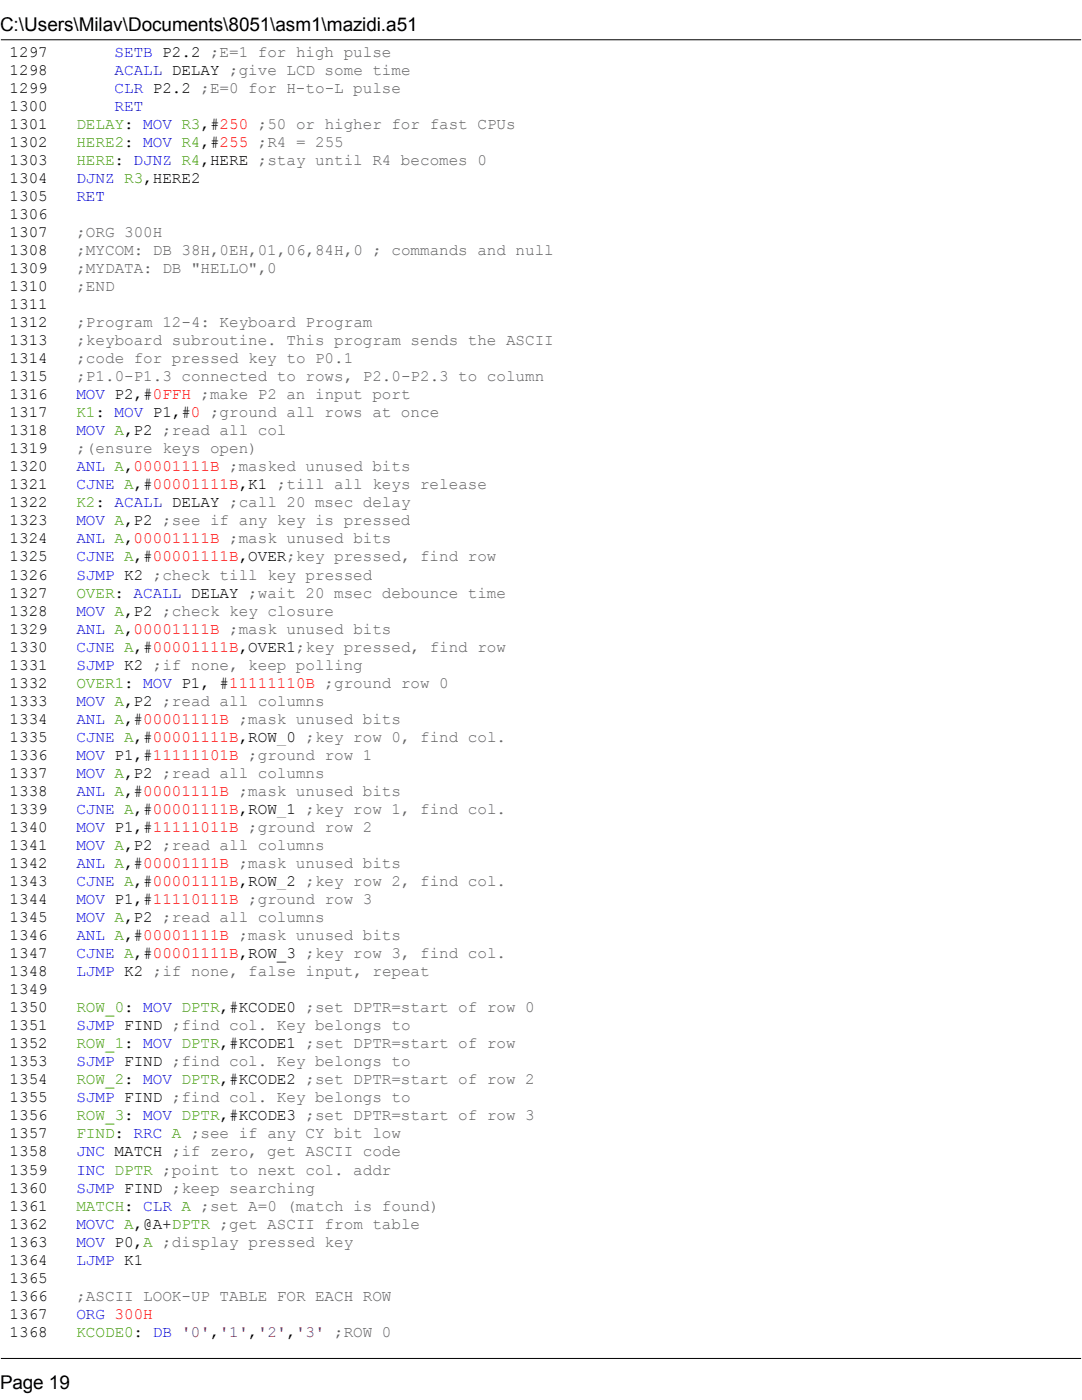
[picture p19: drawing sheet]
<svg xmlns="http://www.w3.org/2000/svg" width="216mm" height="279mm" viewBox="0 0 216 279" stroke-linecap="round" stroke-linejoin="round" font-family="sans-serif">
<defs><g id="words">
<g font-size="3.8">
<text x="0" y="6.2">C:\Users\Milav\Documents\8051\asm1\mazidi.a51</text>
<text x="0" y="277.1">Page 19</text>
</g>
<g font-size="3.2">
<text x="1.9" y="11.3">1297</text>
<text x="32.4" y="11.3">P2.2</text>
<text x="1.9" y="14.9">1298</text>
<text x="34.3" y="14.9">DELAY</text>
<text x="1.9" y="18.5">1299</text>
<text x="1.9" y="22.1">1300</text>
<text x="30.5" y="18.5">P2.2</text>
<text x="1.9" y="25.7">1301</text>
<text x="1.9" y="29.3">1302</text>
<text x="24.8" y="25.7">:</text>
<text x="24.8" y="29.3">:</text>
<text x="41.9" y="25.7">#</text>
<text x="41.9" y="29.3">#</text>
<text x="1.9" y="32.9">1303</text>
<text x="41.9" y="32.9">HERE</text>
<text x="1.9" y="36.5">1304</text>
<text x="1.9" y="40.1">1305</text>
<text x="30.5" y="36.5">HERE2</text>
<text x="1.9" y="43.7">1306</text>
<text x="1.9" y="47.3">1307</text>
<text x="1.9" y="50.9">1308</text>
<text x="1.9" y="54.5">1309</text>
<text x="1.9" y="58.1">1310</text>
<text x="1.9" y="61.7">1311</text>
<text x="1.9" y="65.3">1312</text>
<text x="1.9" y="68.9">1313</text>
<text x="1.9" y="72.5">1314</text>
<text x="1.9" y="76.1">1315</text>
<text x="1.9" y="79.7">1316</text>
<text x="1.9" y="83.3">1317</text>
<text x="19.1" y="83.3">:</text>
<text x="22.9" y="79.7">P2</text>
<text x="26.7" y="79.7">,#</text>
<text x="30.5" y="83.3">P1,</text>
<text x="36.2" y="83.3">#</text>
<text x="1.9" y="86.9">1318</text>
<text x="24.8" y="86.9">,</text>
<text x="26.7" y="86.9">P2</text>
<text x="1.9" y="90.5">1319</text>
<text x="1.9" y="94.1">1320</text>
<text x="24.8" y="94.1">,</text>
<text x="1.9" y="97.7">1321</text>
<text x="1.9" y="101.3">1322</text>
<text x="19.1" y="101.3">:</text>
<text x="26.7" y="97.7">,#</text>
<text x="34.3" y="101.3">DELAY</text>
<text x="47.6" y="97.7">,</text>
<text x="49.5" y="97.7">K1</text>
<text x="1.9" y="104.9">1323</text>
<text x="24.8" y="104.9">,</text>
<text x="26.7" y="104.9">P2</text>
<text x="1.9" y="108.5">1324</text>
<text x="1.9" y="112.1">1325</text>
<text x="24.8" y="108.5">,</text>
<text x="26.7" y="112.1">,#</text>
<text x="47.6" y="112.1">,</text>
<text x="49.5" y="112.1">OVER</text>
<text x="1.9" y="115.7">1326</text>
<text x="1.9" y="119.3">1327</text>
<text x="24.8" y="115.7">K2</text>
<text x="38.1" y="119.3">DELAY</text>
<text x="1.9" y="122.9">1328</text>
<text x="24.8" y="122.9">,</text>
<text x="26.7" y="122.9">P2</text>
<text x="1.9" y="126.5">1329</text>
<text x="1.9" y="130">1330</text>
<text x="24.8" y="126.5">,</text>
<text x="26.7" y="130">,#</text>
<text x="47.6" y="130">,</text>
<text x="49.5" y="130">OVER1</text>
<text x="1.9" y="133.6">1331</text>
<text x="1.9" y="137.2">1332</text>
<text x="24.8" y="133.6">K2</text>
<text x="24.8" y="137.2">:</text>
<text x="36.2" y="137.2">P1,</text>
<text x="43.8" y="137.2">#</text>
<text x="1.9" y="140.8">1333</text>
<text x="24.8" y="140.8">,</text>
<text x="26.7" y="140.8">P2</text>
<text x="1.9" y="144.4">1334</text>
<text x="1.9" y="148">1335</text>
<text x="24.8" y="144.4">,</text>
<text x="26.7" y="144.4">#00001111B</text>
<text x="26.7" y="148">,#</text>
<text x="47.6" y="148">,</text>
<text x="49.5" y="148">ROW_0</text>
<text x="1.9" y="151.6">1336</text>
<text x="1.9" y="155.2">1337</text>
<text x="22.9" y="151.6">P1</text>
<text x="24.8" y="155.2">,</text>
<text x="26.7" y="151.6">,#</text>
<text x="26.7" y="155.2">P2</text>
<text x="1.9" y="158.8">1338</text>
<text x="24.8" y="158.8">,</text>
<text x="26.7" y="158.8">#00001111B</text>
<text x="1.9" y="162.4">1339</text>
<text x="1.9" y="166">1340</text>
<text x="22.9" y="166">P1</text>
<text x="26.7" y="162.4">,#</text>
<text x="26.7" y="166">,#</text>
<text x="47.6" y="162.4">,</text>
<text x="49.5" y="162.4">ROW_1</text>
<text x="1.9" y="169.6">1341</text>
<text x="1.9" y="173.2">1342</text>
<text x="24.8" y="169.6">,</text>
<text x="24.8" y="173.2">,</text>
<text x="26.7" y="169.6">P2</text>
<text x="26.7" y="173.2">#00001111B</text>
<text x="1.9" y="176.8">1343</text>
<text x="26.7" y="176.8">,#</text>
<text x="47.6" y="176.8">,</text>
<text x="49.5" y="176.8">ROW_2</text>
<text x="1.9" y="180.4">1344</text>
<text x="1.9" y="184">1345</text>
<text x="22.9" y="180.4">P1</text>
<text x="24.8" y="184">,</text>
<text x="26.7" y="180.4">,#</text>
<text x="26.7" y="184">P2</text>
<text x="1.9" y="187.6">1346</text>
<text x="1.9" y="191.2">1347</text>
<text x="24.8" y="187.6">,</text>
<text x="26.7" y="187.6">#00001111B</text>
<text x="26.7" y="191.2">,#</text>
<text x="47.6" y="191.2">,</text>
<text x="49.5" y="191.2">ROW_3</text>
<text x="1.9" y="194.8">1348</text>
<text x="24.8" y="194.8">K2</text>
<text x="1.9" y="198.4">1349</text>
<text x="1.9" y="202">1350</text>
<text x="24.8" y="202">:</text>
<text x="43.8" y="202">,</text>
<text x="45.7" y="202">#</text>
<text x="47.6" y="202">KCODE0</text>
<text x="1.9" y="205.6">1351</text>
<text x="1.9" y="209.2">1352</text>
<text x="24.8" y="205.6">FIND</text>
<text x="24.8" y="209.2">:</text>
<text x="43.8" y="209.2">,</text>
<text x="45.7" y="209.2">#</text>
<text x="47.6" y="209.2">KCODE1</text>
<text x="1.9" y="212.8">1353</text>
<text x="24.8" y="212.8">FIND</text>
<text x="1.9" y="216.4">1354</text>
<text x="1.9" y="220">1355</text>
<text x="24.8" y="216.4">:</text>
<text x="24.8" y="220">FIND</text>
<text x="43.8" y="216.4">,</text>
<text x="45.7" y="216.4">#</text>
<text x="47.6" y="216.4">KCODE2</text>
<text x="1.9" y="223.6">1356</text>
<text x="1.9" y="227.2">1357</text>
<text x="24.8" y="223.6">:</text>
<text x="43.8" y="223.6">,</text>
<text x="45.7" y="223.6">#</text>
<text x="47.6" y="223.6">KCODE3</text>
<text x="1.9" y="230.8">1358</text>
<text x="22.9" y="230.8">MATCH</text>
<text x="1.9" y="234.4">1359</text>
<text x="1.9" y="238">1360</text>
<text x="24.8" y="238">FIND</text>
<text x="1.9" y="241.6">1361</text>
<text x="1.9" y="245.2">1362</text>
<text x="24.8" y="241.6">:</text>
<text x="26.7" y="245.2">,@A</text>
<text x="32.4" y="245.2">+DPTR</text>
<text x="1.9" y="248.8">1363</text>
<text x="22.9" y="248.8">P0</text>
<text x="26.7" y="248.8">,A</text>
<text x="1.9" y="252.4">1364</text>
<text x="1.9" y="256">1365</text>
<text x="24.8" y="252.4">K1</text>
<text x="1.9" y="259.6">1366</text>
<text x="1.9" y="263.2">1367</text>
<text x="1.9" y="266.8">1368</text>
<text x="26.7" y="266.8">:</text>
<text x="41.9" y="266.8">,</text>
<text x="49.5" y="266.8">,</text>
<text x="57.2" y="266.8">,</text>
</g>
<g font-size="3.2" fill="#00f">
<text x="22.9" y="11.3">SETB</text>
<text x="22.9" y="14.9">ACALL</text>
<text x="22.9" y="18.5">CLR</text>
<text x="22.9" y="22.1">RET</text>
<text x="28.6" y="25.7">MOV</text>
<text x="28.6" y="29.3">MOV</text>
<text x="26.7" y="32.9">DJNZ</text>
<text x="15.2" y="36.5">DJNZ</text>
<text x="15.2" y="40.1">RET</text>
<text x="15.2" y="79.7">MOV</text>
<text x="22.9" y="83.3">MOV</text>
<text x="15.2" y="86.9">MOV</text>
<text x="15.2" y="94.1">ANL</text>
<text x="15.2" y="97.7">CJNE</text>
<text x="22.9" y="101.3">ACALL</text>
<text x="15.2" y="104.9">MOV</text>
<text x="15.2" y="108.5">ANL</text>
<text x="15.2" y="112.1">CJNE</text>
<text x="15.2" y="115.7">SJMP</text>
<text x="26.7" y="119.3">ACALL</text>
<text x="15.2" y="122.9">MOV</text>
<text x="15.2" y="126.5">ANL</text>
<text x="15.2" y="130">CJNE</text>
<text x="15.2" y="133.6">SJMP</text>
<text x="28.6" y="137.2">MOV</text>
<text x="15.2" y="140.8">MOV</text>
<text x="15.2" y="144.4">ANL</text>
<text x="15.2" y="148">CJNE</text>
<text x="15.2" y="151.6">MOV</text>
<text x="15.2" y="155.2">MOV</text>
<text x="15.2" y="158.8">ANL</text>
<text x="15.2" y="162.4">CJNE</text>
<text x="15.2" y="166">MOV</text>
<text x="15.2" y="169.6">MOV</text>
<text x="15.2" y="173.2">ANL</text>
<text x="15.2" y="176.8">CJNE</text>
<text x="15.2" y="180.4">MOV</text>
<text x="15.2" y="184">MOV</text>
<text x="15.2" y="187.6">ANL</text>
<text x="15.2" y="191.2">CJNE</text>
<text x="15.2" y="194.8">LJMP</text>
<text x="28.6" y="202">MOV</text>
<text x="15.2" y="205.6">SJMP</text>
<text x="28.6" y="209.2">MOV</text>
<text x="15.2" y="212.8">SJMP</text>
<text x="15.2" y="220">SJMP</text>
<text x="28.6" y="216.4">MOV</text>
<text x="26.7" y="227.2">RRC</text>
<text x="28.6" y="223.6">MOV</text>
<text x="15.2" y="230.8">JNC</text>
<text x="15.2" y="234.4">INC</text>
<text x="15.2" y="238">SJMP</text>
<text x="15.2" y="245.2">MOVC</text>
<text x="28.6" y="241.6">CLR</text>
<text x="15.2" y="248.8">MOV</text>
<text x="15.2" y="252.4">LJMP</text>
<text x="15.2" y="263.2">ORG</text>
<text x="30.5" y="266.8">DB</text>
</g>
<g font-size="3.2" fill="#616161">
<text x="41.9" y="11.3">;E=1 for high pulse</text>
<text x="45.7" y="14.9">;give LCD some time</text>
<text x="40" y="18.5">;E=0 for H-to-L pulse</text>
<text x="51.4" y="25.7">;50 or higher for fast CPUs</text>
<text x="51.4" y="29.3">;R4 = 255</text>
<text x="51.4" y="32.9">;stay until R4 becomes 0</text>
<text x="15.2" y="47.3">;ORG 300H</text>
<text x="15.2" y="50.9">;MYCOM: DB 38H,0EH,01,06,84H,0 ; commands and null</text>
<text x="15.2" y="54.5">;MYDATA: DB &quot;HELLO&quot;,0</text>
<text x="15.2" y="58.1">;END</text>
<text x="15.2" y="65.3">;Program 12-4: Keyboard Program</text>
<text x="15.2" y="68.9">;keyboard subroutine. This program sends the ASCII</text>
<text x="15.2" y="72.5">;code for pressed key to P0.1</text>
<text x="15.2" y="76.1">;P1.0-P1.3 connected to rows, P2.0-P2.3 to column</text>
<text x="40" y="79.7">;make P2 an input port</text>
<text x="41.9" y="83.3">;ground all rows at once</text>
<text x="32.4" y="86.9">;read all col</text>
<text x="15.2" y="90.5">;(ensure keys open)</text>
<text x="45.7" y="94.1">;masked unused bits</text>
<text x="45.7" y="101.3">;call 20 msec delay</text>
<text x="55.2" y="97.7">;till all keys release</text>
<text x="32.4" y="104.9">;see if any key is pressed</text>
<text x="45.7" y="108.5">;mask unused bits</text>
<text x="57.2" y="112.1">;key pressed, find row</text>
<text x="30.5" y="115.7">;check till key pressed</text>
<text x="49.5" y="119.3">;wait 20 msec debounce time</text>
<text x="32.4" y="122.9">;check key closure</text>
<text x="45.7" y="126.5">;mask unused bits</text>
<text x="59.1" y="130">;key pressed, find row</text>
<text x="30.5" y="133.6">;if none, keep polling</text>
<text x="64.8" y="137.2">;ground row 0</text>
<text x="32.4" y="140.8">;read all columns</text>
<text x="47.6" y="144.4">;mask unused bits</text>
<text x="61" y="148">;key row 0, find col.</text>
<text x="32.4" y="155.2">;read all columns</text>
<text x="49.5" y="151.6">;ground row 1</text>
<text x="47.6" y="158.8">;mask unused bits</text>
<text x="49.5" y="166">;ground row 2</text>
<text x="61" y="162.4">;key row 1, find col.</text>
<text x="32.4" y="169.6">;read all columns</text>
<text x="47.6" y="173.2">;mask unused bits</text>
<text x="61" y="176.8">;key row 2, find col.</text>
<text x="32.4" y="184">;read all columns</text>
<text x="49.5" y="180.4">;ground row 3</text>
<text x="47.6" y="187.6">;mask unused bits</text>
<text x="61" y="191.2">;key row 3, find col.</text>
<text x="30.5" y="194.8">;if none, false input, repeat</text>
<text x="61" y="202">;set DPTR=start of row 0</text>
<text x="34.3" y="205.6">;find col. Key belongs to</text>
<text x="61" y="209.2">;set DPTR=start of row</text>
<text x="34.3" y="212.8">;find col. Key belongs to</text>
<text x="34.3" y="220">;find col. Key belongs to</text>
<text x="61" y="216.4">;set DPTR=start of row 2</text>
<text x="38.1" y="227.2">;see if any CY bit low</text>
<text x="61" y="223.6">;set DPTR=start of row 3</text>
<text x="34.3" y="230.8">;if zero, get ASCII code</text>
<text x="32.4" y="234.4">;point to next col. addr</text>
<text x="34.3" y="238">;keep searching</text>
<text x="40" y="241.6">;set A=0 (match is found)</text>
<text x="43.8" y="245.2">;get ASCII from table</text>
<text x="32.4" y="248.8">;display pressed key</text>
<text x="15.2" y="259.6">;ASCII LOOK-UP TABLE FOR EACH ROW</text>
<text x="66.7" y="266.8">;ROW 0</text>
</g>
<g font-size="3.2" fill="#46aa03">
<text x="15.2" y="25.7">DELAY</text>
<text x="15.2" y="29.3">HERE2</text>
<text x="36.2" y="25.7">R3,</text>
<text x="36.2" y="29.3">R4,</text>
<text x="15.2" y="32.9">HERE:</text>
<text x="36.2" y="32.9">R4,</text>
<text x="24.8" y="36.5">R3,</text>
<text x="15.2" y="83.3">K1</text>
<text x="22.9" y="86.9">A</text>
<text x="22.9" y="94.1">A</text>
<text x="15.2" y="101.3">K2</text>
<text x="24.8" y="97.7">A</text>
<text x="22.9" y="104.9">A</text>
<text x="22.9" y="108.5">A</text>
<text x="24.8" y="112.1">A</text>
<text x="15.2" y="119.3">OVER:</text>
<text x="22.9" y="122.9">A</text>
<text x="22.9" y="126.5">A</text>
<text x="24.8" y="130">A</text>
<text x="15.2" y="137.2">OVER1</text>
<text x="22.9" y="140.8">A</text>
<text x="22.9" y="144.4">A</text>
<text x="24.8" y="148">A</text>
<text x="22.9" y="155.2">A</text>
<text x="22.9" y="158.8">A</text>
<text x="24.8" y="162.4">A</text>
<text x="22.9" y="169.6">A</text>
<text x="22.9" y="173.2">A</text>
<text x="24.8" y="176.8">A</text>
<text x="22.9" y="184">A</text>
<text x="22.9" y="187.6">A</text>
<text x="24.8" y="191.2">A</text>
<text x="15.2" y="202">ROW_0</text>
<text x="36.2" y="202">DPTR</text>
<text x="15.2" y="209.2">ROW_1</text>
<text x="36.2" y="209.2">DPTR</text>
<text x="15.2" y="216.4">ROW_2</text>
<text x="36.2" y="216.4">DPTR</text>
<text x="15.2" y="223.6">ROW_3</text>
<text x="15.2" y="227.2">FIND:</text>
<text x="34.3" y="227.2">A</text>
<text x="36.2" y="223.6">DPTR</text>
<text x="22.9" y="234.4">DPTR</text>
<text x="15.2" y="241.6">MATCH</text>
<text x="24.8" y="245.2">A</text>
<text x="36.2" y="241.6">A</text>
<text x="15.2" y="266.8">KCODE0</text>
</g>
<g font-size="3.2" fill="#f00">
<text x="43.8" y="25.7">250</text>
<text x="43.8" y="29.3">255</text>
<text x="30.5" y="79.7">0FFH</text>
<text x="38.1" y="83.3">0</text>
<text x="26.7" y="94.1">00001111B</text>
<text x="30.5" y="97.7">00001111B</text>
<text x="26.7" y="108.5">00001111B</text>
<text x="30.5" y="112.1">00001111B</text>
<text x="26.7" y="126.5">00001111B</text>
<text x="30.5" y="130">00001111B</text>
<text x="45.7" y="137.2">11111110B</text>
<text x="30.5" y="148">00001111B</text>
<text x="30.5" y="151.6">11111101B</text>
<text x="30.5" y="162.4">00001111B</text>
<text x="30.5" y="166">11111011B</text>
<text x="30.5" y="176.8">00001111B</text>
<text x="30.5" y="180.4">11110111B</text>
<text x="30.5" y="191.2">00001111B</text>
<text x="22.9" y="263.2">300H</text>
</g>
<g font-size="3.2" fill="#7f007f">
<text x="36.2" y="266.8">'0'</text>
<text x="43.8" y="266.8">'1'</text>
<text x="51.4" y="266.8">'2'</text>
<text x="59.1" y="266.8">'3'</text>
</g>
</g></defs>
<path d="M.2 7.9h215.5" fill="none" stroke="#000" stroke-width=".2"/>
<path d="M0 273.7h13.9v4.3h-13.9z" fill="#fff"/>
<path d="M.2 271.1h215.5" fill="none" stroke="#000" stroke-width=".2"/>
<g fill="#fff">
<path d="M1.9 8.7h13.3v3.6h-13.3z"/>
<path d="M15.2 8.7h7.7v3.6h-7.7z"/>
<path d="M22.9 8.7h7.6v3.6h-7.6z"/>
<path d="M30.5 8.7h1.9v3.6h-1.9z"/>
<path d="M32.4 8.7h7.6v3.6h-7.6z"/>
<path d="M40 8.7h1.9v3.6h-1.9z"/>
<path d="M41.9 8.7h36.2v3.6h-36.2z"/>
<path d="M78.1 8.7h1.9v3.6h-1.9z"/>
<path d="M80 8.7h135.8v3.6h-135.8z"/>
<path d="M1.9 12.3h13.3v3.6h-13.3z"/>
<path d="M15.2 12.3h7.7v3.6h-7.7z"/>
<path d="M22.9 12.3h9.5v3.6h-9.5z"/>
<path d="M32.4 12.3h1.9v3.6h-1.9z"/>
<path d="M34.3 12.3h9.5v3.6h-9.5z"/>
<path d="M43.8 12.3h1.9v3.6h-1.9z"/>
<path d="M45.7 12.3h36.2v3.6h-36.2z"/>
<path d="M81.9 12.3h1.9v3.6h-1.9z"/>
<path d="M83.8 12.3h132v3.6h-132z"/>
<path d="M1.9 15.9h13.3v3.6h-13.3z"/>
<path d="M15.2 15.9h7.7v3.6h-7.7z"/>
<path d="M22.9 15.9h5.7v3.6h-5.7z"/>
<path d="M28.6 15.9h1.9v3.6h-1.9z"/>
<path d="M30.5 15.9h7.6v3.6h-7.6z"/>
<path d="M38.1 15.9h1.9v3.6h-1.9z"/>
<path d="M40 15.9h40v3.6h-40z"/>
<path d="M80 15.9h1.9v3.6h-1.9z"/>
<path d="M81.9 15.9h133.9v3.6h-133.9z"/>
<path d="M1.9 19.5h13.3v3.6h-13.3z"/>
<path d="M15.2 19.5h7.7v3.6h-7.7z"/>
<path d="M22.9 19.5h5.7v3.6h-5.7z"/>
<path d="M28.6 19.5h1.9v3.6h-1.9z"/>
<path d="M30.5 19.5h185.3v3.6h-185.3z"/>
<path d="M1.9 23.1h13.3v3.6h-13.3z"/>
<path d="M15.2 23.1h9.6v3.6h-9.6z"/>
<path d="M24.8 23.1h1.9v3.6h-1.9z"/>
<path d="M26.7 23.1h1.9v3.6h-1.9z"/>
<path d="M28.6 23.1h5.7v3.6h-5.7z"/>
<path d="M34.3 23.1h1.9v3.6h-1.9z"/>
<path d="M36.2 23.1h3.8v3.6h-3.8z"/>
<path d="M40 23.1h1.9v3.6h-1.9z"/>
<path d="M41.9 23.1h1.9v3.6h-1.9z"/>
<path d="M43.8 23.1h5.7v3.6h-5.7z"/>
<path d="M49.5 23.1h1.9v3.6h-1.9z"/>
<path d="M51.4 23.1h51.5v3.6h-51.5z"/>
<path d="M102.9 23.1h1.9v3.6h-1.9z"/>
<path d="M104.8 23.1h111v3.6h-111z"/>
<path d="M1.9 26.7h13.3v3.6h-13.3z"/>
<path d="M15.2 26.7h9.6v3.6h-9.6z"/>
<path d="M24.8 26.7h1.9v3.6h-1.9z"/>
<path d="M26.7 26.7h1.9v3.6h-1.9z"/>
<path d="M28.6 26.7h5.7v3.6h-5.7z"/>
<path d="M34.3 26.7h1.9v3.6h-1.9z"/>
<path d="M36.2 26.7h3.8v3.6h-3.8z"/>
<path d="M40 26.7h1.9v3.6h-1.9z"/>
<path d="M41.9 26.7h1.9v3.6h-1.9z"/>
<path d="M43.8 26.7h5.7v3.6h-5.7z"/>
<path d="M49.5 26.7h1.9v3.6h-1.9z"/>
<path d="M51.4 26.7h17.2v3.6h-17.2z"/>
<path d="M68.6 26.7h1.9v3.6h-1.9z"/>
<path d="M70.5 26.7h145.3v3.6h-145.3z"/>
<path d="M1.9 30.3h13.3v3.6h-13.3z"/>
<path d="M15.2 30.3h7.7v3.6h-7.7z"/>
<path d="M22.9 30.3h1.9v3.6h-1.9z"/>
<path d="M24.8 30.3h1.9v3.6h-1.9z"/>
<path d="M26.7 30.3h7.6v3.6h-7.6z"/>
<path d="M34.3 30.3h1.9v3.6h-1.9z"/>
<path d="M36.2 30.3h3.8v3.6h-3.8z"/>
<path d="M40 30.3h1.9v3.6h-1.9z"/>
<path d="M41.9 30.3h7.6v3.6h-7.6z"/>
<path d="M49.5 30.3h1.9v3.6h-1.9z"/>
<path d="M51.4 30.3h45.8v3.6h-45.8z"/>
<path d="M97.2 30.3h1.9v3.6h-1.9z"/>
<path d="M99.1 30.3h116.7v3.6h-116.7z"/>
<path d="M1.9 33.9h13.3v3.6h-13.3z"/>
<path d="M15.2 33.9h7.7v3.6h-7.7z"/>
<path d="M22.9 33.9h1.9v3.6h-1.9z"/>
<path d="M24.8 33.9h3.8v3.6h-3.8z"/>
<path d="M28.6 33.9h1.9v3.6h-1.9z"/>
<path d="M30.5 33.9h9.5v3.6h-9.5z"/>
<path d="M40 33.9h1.9v3.6h-1.9z"/>
<path d="M41.9 33.9h173.9v3.6h-173.9z"/>
<path d="M1.9 37.5h13.3v3.6h-13.3z"/>
<path d="M15.2 37.5h5.8v3.6h-5.8z"/>
<path d="M21 37.5h1.9v3.6h-1.9z"/>
<path d="M22.9 37.5h192.9v3.6h-192.9z"/>
<path d="M1.9 41.1h13.3v3.6h-13.3z"/>
<path d="M15.2 41.1h1.9v3.6h-1.9z"/>
<path d="M17.1 41.1h198.7v3.6h-198.7z"/>
<path d="M1.9 44.7h13.3v3.6h-13.3z"/>
<path d="M15.2 44.7h17.2v3.6h-17.2z"/>
<path d="M32.4 44.7h1.9v3.6h-1.9z"/>
<path d="M34.3 44.7h181.5v3.6h-181.5z"/>
<path d="M1.9 48.3h13.3v3.6h-13.3z"/>
<path d="M15.2 48.3h95.3v3.6h-95.3z"/>
<path d="M110.5 48.3h1.9v3.6h-1.9z"/>
<path d="M112.4 48.3h103.4v3.6h-103.4z"/>
<path d="M1.9 51.9h13.3v3.6h-13.3z"/>
<path d="M15.2 51.9h40v3.6h-40z"/>
<path d="M55.2 51.9h1.9v3.6h-1.9z"/>
<path d="M57.1 51.9h158.7v3.6h-158.7z"/>
<path d="M1.9 55.5h13.3v3.6h-13.3z"/>
<path d="M15.2 55.5h7.7v3.6h-7.7z"/>
<path d="M22.9 55.5h1.9v3.6h-1.9z"/>
<path d="M24.8 55.5h191v3.6h-191z"/>
<path d="M1.9 59.1h13.3v3.6h-13.3z"/>
<path d="M15.2 59.1h1.9v3.6h-1.9z"/>
<path d="M17.1 59.1h198.7v3.6h-198.7z"/>
<path d="M1.9 62.7h13.3v3.6h-13.3z"/>
<path d="M15.2 62.7h59.1v3.6h-59.1z"/>
<path d="M74.3 62.7h1.9v3.6h-1.9z"/>
<path d="M76.2 62.7h139.6v3.6h-139.6z"/>
<path d="M1.9 66.3h13.3v3.5h-13.3z"/>
<path d="M15.2 66.3h95.3v3.5h-95.3z"/>
<path d="M110.5 66.3h1.9v3.5h-1.9z"/>
<path d="M112.4 66.3h103.4v3.5h-103.4z"/>
<path d="M1.9 69.8h13.3v3.6h-13.3z"/>
<path d="M15.2 69.8h55.3v3.6h-55.3z"/>
<path d="M70.5 69.8h1.9v3.6h-1.9z"/>
<path d="M72.4 69.8h143.4v3.6h-143.4z"/>
<path d="M1.9 73.4h13.3v3.6h-13.3z"/>
<path d="M15.2 73.4h93.4v3.6h-93.4z"/>
<path d="M108.6 73.4h1.9v3.6h-1.9z"/>
<path d="M110.5 73.4h105.3v3.6h-105.3z"/>
<path d="M1.9 77h13.3v3.6h-13.3z"/>
<path d="M15.2 77h5.8v3.6h-5.8z"/>
<path d="M21 77h1.9v3.6h-1.9z"/>
<path d="M22.9 77h3.8v3.6h-3.8z"/>
<path d="M26.7 77h1.9v3.6h-1.9z"/>
<path d="M28.6 77h1.9v3.6h-1.9z"/>
<path d="M30.5 77h7.6v3.6h-7.6z"/>
<path d="M38.1 77h1.9v3.6h-1.9z"/>
<path d="M40 77h41.9v3.6h-41.9z"/>
<path d="M81.9 77h1.9v3.6h-1.9z"/>
<path d="M83.8 77h132v3.6h-132z"/>
<path d="M1.9 80.6h13.3v3.6h-13.3z"/>
<path d="M15.2 80.6h3.8v3.6h-3.8z"/>
<path d="M19 80.6h2v3.6h-2z"/>
<path d="M21 80.6h1.9v3.6h-1.9z"/>
<path d="M22.9 80.6h5.7v3.6h-5.7z"/>
<path d="M28.6 80.6h1.9v3.6h-1.9z"/>
<path d="M30.5 80.6h3.8v3.6h-3.8z"/>
<path d="M34.3 80.6h1.9v3.6h-1.9z"/>
<path d="M36.2 80.6h1.9v3.6h-1.9z"/>
<path d="M38.1 80.6h1.9v3.6h-1.9z"/>
<path d="M40 80.6h1.9v3.6h-1.9z"/>
<path d="M41.9 80.6h45.7v3.6h-45.7z"/>
<path d="M87.6 80.6h1.9v3.6h-1.9z"/>
<path d="M89.5 80.6h126.3v3.6h-126.3z"/>
<path d="M1.9 84.2h13.3v3.6h-13.3z"/>
<path d="M15.2 84.2h5.8v3.6h-5.8z"/>
<path d="M21 84.2h1.9v3.6h-1.9z"/>
<path d="M22.9 84.2h1.9v3.6h-1.9z"/>
<path d="M24.8 84.2h1.9v3.6h-1.9z"/>
<path d="M26.7 84.2h3.8v3.6h-3.8z"/>
<path d="M30.5 84.2h1.9v3.6h-1.9z"/>
<path d="M32.4 84.2h24.7v3.6h-24.7z"/>
<path d="M57.1 84.2h2v3.6h-2z"/>
<path d="M59.1 84.2h156.7v3.6h-156.7z"/>
<path d="M1.9 87.8h13.3v3.6h-13.3z"/>
<path d="M15.2 87.8h36.2v3.6h-36.2z"/>
<path d="M51.4 87.8h1.9v3.6h-1.9z"/>
<path d="M53.3 87.8h162.5v3.6h-162.5z"/>
<path d="M1.9 91.4h13.3v3.6h-13.3z"/>
<path d="M15.2 91.4h5.8v3.6h-5.8z"/>
<path d="M21 91.4h1.9v3.6h-1.9z"/>
<path d="M22.9 91.4h1.9v3.6h-1.9z"/>
<path d="M24.8 91.4h1.9v3.6h-1.9z"/>
<path d="M26.7 91.4h17.1v3.6h-17.1z"/>
<path d="M43.8 91.4h1.9v3.6h-1.9z"/>
<path d="M45.7 91.4h36.2v3.6h-36.2z"/>
<path d="M81.9 91.4h1.9v3.6h-1.9z"/>
<path d="M83.8 91.4h132v3.6h-132z"/>
<path d="M1.9 95h13.3v3.6h-13.3z"/>
<path d="M15.2 95h7.7v3.6h-7.7z"/>
<path d="M22.9 95h1.9v3.6h-1.9z"/>
<path d="M24.8 95h1.9v3.6h-1.9z"/>
<path d="M26.7 95h1.9v3.6h-1.9z"/>
<path d="M28.6 95h1.9v3.6h-1.9z"/>
<path d="M30.5 95h17.1v3.6h-17.1z"/>
<path d="M47.6 95h1.9v3.6h-1.9z"/>
<path d="M49.5 95h3.8v3.6h-3.8z"/>
<path d="M53.3 95h1.9v3.6h-1.9z"/>
<path d="M55.2 95h42v3.6h-42z"/>
<path d="M97.2 95h1.9v3.6h-1.9z"/>
<path d="M99.1 95h116.7v3.6h-116.7z"/>
<path d="M1.9 98.6h13.3v3.6h-13.3z"/>
<path d="M15.2 98.6h3.8v3.6h-3.8z"/>
<path d="M19 98.6h2v3.6h-2z"/>
<path d="M21 98.6h1.9v3.6h-1.9z"/>
<path d="M22.9 98.6h9.5v3.6h-9.5z"/>
<path d="M32.4 98.6h1.9v3.6h-1.9z"/>
<path d="M34.3 98.6h9.5v3.6h-9.5z"/>
<path d="M43.8 98.6h1.9v3.6h-1.9z"/>
<path d="M45.7 98.6h36.2v3.6h-36.2z"/>
<path d="M81.9 98.6h1.9v3.6h-1.9z"/>
<path d="M83.8 98.6h132v3.6h-132z"/>
<path d="M1.9 102.2h13.3v3.6h-13.3z"/>
<path d="M15.2 102.2h5.8v3.6h-5.8z"/>
<path d="M21 102.2h1.9v3.6h-1.9z"/>
<path d="M22.9 102.2h1.9v3.6h-1.9z"/>
<path d="M24.8 102.2h1.9v3.6h-1.9z"/>
<path d="M26.7 102.2h3.8v3.6h-3.8z"/>
<path d="M30.5 102.2h1.9v3.6h-1.9z"/>
<path d="M32.4 102.2h49.5v3.6h-49.5z"/>
<path d="M81.9 102.2h1.9v3.6h-1.9z"/>
<path d="M83.8 102.2h132v3.6h-132z"/>
<path d="M1.9 105.8h13.3v3.6h-13.3z"/>
<path d="M15.2 105.8h5.8v3.6h-5.8z"/>
<path d="M21 105.8h1.9v3.6h-1.9z"/>
<path d="M22.9 105.8h1.9v3.6h-1.9z"/>
<path d="M24.8 105.8h1.9v3.6h-1.9z"/>
<path d="M26.7 105.8h17.1v3.6h-17.1z"/>
<path d="M43.8 105.8h1.9v3.6h-1.9z"/>
<path d="M45.7 105.8h32.4v3.6h-32.4z"/>
<path d="M78.1 105.8h1.9v3.6h-1.9z"/>
<path d="M80 105.8h135.8v3.6h-135.8z"/>
<path d="M1.9 109.4h13.3v3.6h-13.3z"/>
<path d="M15.2 109.4h7.7v3.6h-7.7z"/>
<path d="M22.9 109.4h1.9v3.6h-1.9z"/>
<path d="M24.8 109.4h1.9v3.6h-1.9z"/>
<path d="M26.7 109.4h1.9v3.6h-1.9z"/>
<path d="M28.6 109.4h1.9v3.6h-1.9z"/>
<path d="M30.5 109.4h17.1v3.6h-17.1z"/>
<path d="M47.6 109.4h1.9v3.6h-1.9z"/>
<path d="M49.5 109.4h7.6v3.6h-7.6z"/>
<path d="M57.1 109.4h42v3.6h-42z"/>
<path d="M99.1 109.4h1.9v3.6h-1.9z"/>
<path d="M101 109.4h114.8v3.6h-114.8z"/>
<path d="M1.9 113h13.3v3.6h-13.3z"/>
<path d="M15.2 113h7.7v3.6h-7.7z"/>
<path d="M22.9 113h1.9v3.6h-1.9z"/>
<path d="M24.8 113h3.8v3.6h-3.8z"/>
<path d="M28.6 113h1.9v3.6h-1.9z"/>
<path d="M30.5 113h43.8v3.6h-43.8z"/>
<path d="M74.3 113h1.9v3.6h-1.9z"/>
<path d="M76.2 113h139.6v3.6h-139.6z"/>
<path d="M1.9 116.6h13.3v3.6h-13.3z"/>
<path d="M15.2 116.6h7.7v3.6h-7.7z"/>
<path d="M22.9 116.6h1.9v3.6h-1.9z"/>
<path d="M24.8 116.6h1.9v3.6h-1.9z"/>
<path d="M26.7 116.6h9.5v3.6h-9.5z"/>
<path d="M36.2 116.6h1.9v3.6h-1.9z"/>
<path d="M38.1 116.6h9.5v3.6h-9.5z"/>
<path d="M47.6 116.6h1.9v3.6h-1.9z"/>
<path d="M49.5 116.6h51.5v3.6h-51.5z"/>
<path d="M101 116.6h1.9v3.6h-1.9z"/>
<path d="M102.9 116.6h112.9v3.6h-112.9z"/>
<path d="M1.9 120.2h13.3v3.6h-13.3z"/>
<path d="M15.2 120.2h5.8v3.6h-5.8z"/>
<path d="M21 120.2h1.9v3.6h-1.9z"/>
<path d="M22.9 120.2h1.9v3.6h-1.9z"/>
<path d="M24.8 120.2h1.9v3.6h-1.9z"/>
<path d="M26.7 120.2h3.8v3.6h-3.8z"/>
<path d="M30.5 120.2h1.9v3.6h-1.9z"/>
<path d="M32.4 120.2h34.3v3.6h-34.3z"/>
<path d="M66.7 120.2h1.9v3.6h-1.9z"/>
<path d="M68.6 120.2h147.2v3.6h-147.2z"/>
<path d="M1.9 123.8h13.3v3.6h-13.3z"/>
<path d="M15.2 123.8h5.8v3.6h-5.8z"/>
<path d="M21 123.8h1.9v3.6h-1.9z"/>
<path d="M22.9 123.8h1.9v3.6h-1.9z"/>
<path d="M24.8 123.8h1.9v3.6h-1.9z"/>
<path d="M26.7 123.8h17.1v3.6h-17.1z"/>
<path d="M43.8 123.8h1.9v3.6h-1.9z"/>
<path d="M45.7 123.8h32.4v3.6h-32.4z"/>
<path d="M78.1 123.8h1.9v3.6h-1.9z"/>
<path d="M80 123.8h135.8v3.6h-135.8z"/>
<path d="M1.9 127.4h13.3v3.6h-13.3z"/>
<path d="M15.2 127.4h7.7v3.6h-7.7z"/>
<path d="M22.9 127.4h1.9v3.6h-1.9z"/>
<path d="M24.8 127.4h1.9v3.6h-1.9z"/>
<path d="M26.7 127.4h1.9v3.6h-1.9z"/>
<path d="M28.6 127.4h1.9v3.6h-1.9z"/>
<path d="M30.5 127.4h17.1v3.6h-17.1z"/>
<path d="M47.6 127.4h1.9v3.6h-1.9z"/>
<path d="M49.5 127.4h9.6v3.6h-9.6z"/>
<path d="M59.1 127.4h41.9v3.6h-41.9z"/>
<path d="M101 127.4h1.9v3.6h-1.9z"/>
<path d="M102.9 127.4h112.9v3.6h-112.9z"/>
<path d="M1.9 131h13.3v3.6h-13.3z"/>
<path d="M15.2 131h7.7v3.6h-7.7z"/>
<path d="M22.9 131h1.9v3.6h-1.9z"/>
<path d="M24.8 131h3.8v3.6h-3.8z"/>
<path d="M28.6 131h1.9v3.6h-1.9z"/>
<path d="M30.5 131h41.9v3.6h-41.9z"/>
<path d="M72.4 131h1.9v3.6h-1.9z"/>
<path d="M74.3 131h141.5v3.6h-141.5z"/>
<path d="M1.9 134.6h13.3v3.6h-13.3z"/>
<path d="M15.2 134.6h9.6v3.6h-9.6z"/>
<path d="M24.8 134.6h1.9v3.6h-1.9z"/>
<path d="M26.7 134.6h1.9v3.6h-1.9z"/>
<path d="M28.6 134.6h5.7v3.6h-5.7z"/>
<path d="M34.3 134.6h1.9v3.6h-1.9z"/>
<path d="M36.2 134.6h3.8v3.6h-3.8z"/>
<path d="M40 134.6h1.9v3.6h-1.9z"/>
<path d="M41.9 134.6h3.8v3.6h-3.8z"/>
<path d="M45.7 134.6h17.2v3.6h-17.2z"/>
<path d="M62.9 134.6h1.9v3.6h-1.9z"/>
<path d="M64.8 134.6h24.7v3.6h-24.7z"/>
<path d="M89.5 134.6h1.9v3.6h-1.9z"/>
<path d="M91.4 134.6h124.4v3.6h-124.4z"/>
<path d="M1.9 138.2h13.3v3.6h-13.3z"/>
<path d="M15.2 138.2h5.8v3.6h-5.8z"/>
<path d="M21 138.2h1.9v3.6h-1.9z"/>
<path d="M22.9 138.2h1.9v3.6h-1.9z"/>
<path d="M24.8 138.2h1.9v3.6h-1.9z"/>
<path d="M26.7 138.2h3.8v3.6h-3.8z"/>
<path d="M30.5 138.2h1.9v3.6h-1.9z"/>
<path d="M32.4 138.2h32.4v3.6h-32.4z"/>
<path d="M64.8 138.2h1.9v3.6h-1.9z"/>
<path d="M66.7 138.2h149.1v3.6h-149.1z"/>
<path d="M1.9 141.8h13.3v3.6h-13.3z"/>
<path d="M15.2 141.8h5.8v3.6h-5.8z"/>
<path d="M21 141.8h1.9v3.6h-1.9z"/>
<path d="M22.9 141.8h1.9v3.6h-1.9z"/>
<path d="M24.8 141.8h1.9v3.6h-1.9z"/>
<path d="M26.7 141.8h1.9v3.6h-1.9z"/>
<path d="M28.6 141.8h17.1v3.6h-17.1z"/>
<path d="M45.7 141.8h1.9v3.6h-1.9z"/>
<path d="M47.6 141.8h32.4v3.6h-32.4z"/>
<path d="M80 141.8h1.9v3.6h-1.9z"/>
<path d="M81.9 141.8h133.9v3.6h-133.9z"/>
<path d="M1.9 145.4h13.3v3.6h-13.3z"/>
<path d="M15.2 145.4h7.7v3.6h-7.7z"/>
<path d="M22.9 145.4h1.9v3.6h-1.9z"/>
<path d="M24.8 145.4h1.9v3.6h-1.9z"/>
<path d="M26.7 145.4h1.9v3.6h-1.9z"/>
<path d="M28.6 145.4h1.9v3.6h-1.9z"/>
<path d="M30.5 145.4h17.1v3.6h-17.1z"/>
<path d="M47.6 145.4h1.9v3.6h-1.9z"/>
<path d="M49.5 145.4h9.6v3.6h-9.6z"/>
<path d="M59.1 145.4h1.9v3.6h-1.9z"/>
<path d="M61 145.4h40v3.6h-40z"/>
<path d="M101 145.4h1.9v3.6h-1.9z"/>
<path d="M102.9 145.4h112.9v3.6h-112.9z"/>
<path d="M1.9 149h13.3v3.6h-13.3z"/>
<path d="M15.2 149h5.8v3.6h-5.8z"/>
<path d="M21 149h1.9v3.6h-1.9z"/>
<path d="M22.9 149h3.8v3.6h-3.8z"/>
<path d="M26.7 149h1.9v3.6h-1.9z"/>
<path d="M28.6 149h1.9v3.6h-1.9z"/>
<path d="M30.5 149h17.1v3.6h-17.1z"/>
<path d="M47.6 149h1.9v3.6h-1.9z"/>
<path d="M49.5 149h24.8v3.6h-24.8z"/>
<path d="M74.3 149h1.9v3.6h-1.9z"/>
<path d="M76.2 149h139.6v3.6h-139.6z"/>
<path d="M1.9 152.6h13.3v3.6h-13.3z"/>
<path d="M15.2 152.6h5.8v3.6h-5.8z"/>
<path d="M21 152.6h1.9v3.6h-1.9z"/>
<path d="M22.9 152.6h1.9v3.6h-1.9z"/>
<path d="M24.8 152.6h1.9v3.6h-1.9z"/>
<path d="M26.7 152.6h3.8v3.6h-3.8z"/>
<path d="M30.5 152.6h1.9v3.6h-1.9z"/>
<path d="M32.4 152.6h32.4v3.6h-32.4z"/>
<path d="M64.8 152.6h1.9v3.6h-1.9z"/>
<path d="M66.7 152.6h149.1v3.6h-149.1z"/>
<path d="M1.9 156.2h13.3v3.6h-13.3z"/>
<path d="M15.2 156.2h5.8v3.6h-5.8z"/>
<path d="M21 156.2h1.9v3.6h-1.9z"/>
<path d="M22.9 156.2h1.9v3.6h-1.9z"/>
<path d="M24.8 156.2h1.9v3.6h-1.9z"/>
<path d="M26.7 156.2h1.9v3.6h-1.9z"/>
<path d="M28.6 156.2h17.1v3.6h-17.1z"/>
<path d="M45.7 156.2h1.9v3.6h-1.9z"/>
<path d="M47.6 156.2h32.4v3.6h-32.4z"/>
<path d="M80 156.2h1.9v3.6h-1.9z"/>
<path d="M81.9 156.2h133.9v3.6h-133.9z"/>
<path d="M1.9 159.8h13.3v3.6h-13.3z"/>
<path d="M15.2 159.8h7.7v3.6h-7.7z"/>
<path d="M22.9 159.8h1.9v3.6h-1.9z"/>
<path d="M24.8 159.8h1.9v3.6h-1.9z"/>
<path d="M26.7 159.8h1.9v3.6h-1.9z"/>
<path d="M28.6 159.8h1.9v3.6h-1.9z"/>
<path d="M30.5 159.8h17.1v3.6h-17.1z"/>
<path d="M47.6 159.8h1.9v3.6h-1.9z"/>
<path d="M49.5 159.8h9.6v3.6h-9.6z"/>
<path d="M59.1 159.8h1.9v3.6h-1.9z"/>
<path d="M61 159.8h40v3.6h-40z"/>
<path d="M101 159.8h1.9v3.6h-1.9z"/>
<path d="M102.9 159.8h112.9v3.6h-112.9z"/>
<path d="M1.9 163.4h13.3v3.6h-13.3z"/>
<path d="M15.2 163.4h5.8v3.6h-5.8z"/>
<path d="M21 163.4h1.9v3.6h-1.9z"/>
<path d="M22.9 163.4h3.8v3.6h-3.8z"/>
<path d="M26.7 163.4h1.9v3.6h-1.9z"/>
<path d="M28.6 163.4h1.9v3.6h-1.9z"/>
<path d="M30.5 163.4h17.1v3.6h-17.1z"/>
<path d="M47.6 163.4h1.9v3.6h-1.9z"/>
<path d="M49.5 163.4h24.8v3.6h-24.8z"/>
<path d="M74.3 163.4h1.9v3.6h-1.9z"/>
<path d="M76.2 163.4h139.6v3.6h-139.6z"/>
<path d="M1.9 167h13.3v3.6h-13.3z"/>
<path d="M15.2 167h5.8v3.6h-5.8z"/>
<path d="M21 167h1.9v3.6h-1.9z"/>
<path d="M22.9 167h1.9v3.6h-1.9z"/>
<path d="M24.8 167h1.9v3.6h-1.9z"/>
<path d="M26.7 167h3.8v3.6h-3.8z"/>
<path d="M30.5 167h1.9v3.6h-1.9z"/>
<path d="M32.4 167h32.4v3.6h-32.4z"/>
<path d="M64.8 167h1.9v3.6h-1.9z"/>
<path d="M66.7 167h149.1v3.6h-149.1z"/>
<path d="M1.9 170.6h13.3v3.6h-13.3z"/>
<path d="M15.2 170.6h5.8v3.6h-5.8z"/>
<path d="M21 170.6h1.9v3.6h-1.9z"/>
<path d="M22.9 170.6h1.9v3.6h-1.9z"/>
<path d="M24.8 170.6h1.9v3.6h-1.9z"/>
<path d="M26.7 170.6h1.9v3.6h-1.9z"/>
<path d="M28.6 170.6h17.1v3.6h-17.1z"/>
<path d="M45.7 170.6h1.9v3.6h-1.9z"/>
<path d="M47.6 170.6h32.4v3.6h-32.4z"/>
<path d="M80 170.6h1.9v3.6h-1.9z"/>
<path d="M81.9 170.6h133.9v3.6h-133.9z"/>
<path d="M1.9 174.2h13.3v3.6h-13.3z"/>
<path d="M15.2 174.2h7.7v3.6h-7.7z"/>
<path d="M22.9 174.2h1.9v3.6h-1.9z"/>
<path d="M24.8 174.2h1.9v3.6h-1.9z"/>
<path d="M26.7 174.2h1.9v3.6h-1.9z"/>
<path d="M28.6 174.2h1.9v3.6h-1.9z"/>
<path d="M30.5 174.2h17.1v3.6h-17.1z"/>
<path d="M47.6 174.2h1.9v3.6h-1.9z"/>
<path d="M49.5 174.2h9.6v3.6h-9.6z"/>
<path d="M59.1 174.2h1.9v3.6h-1.9z"/>
<path d="M61 174.2h40v3.6h-40z"/>
<path d="M101 174.2h1.9v3.6h-1.9z"/>
<path d="M102.9 174.2h112.9v3.6h-112.9z"/>
<path d="M1.9 177.8h13.3v3.6h-13.3z"/>
<path d="M15.2 177.8h5.8v3.6h-5.8z"/>
<path d="M21 177.8h1.9v3.6h-1.9z"/>
<path d="M22.9 177.8h3.8v3.6h-3.8z"/>
<path d="M26.7 177.8h1.9v3.6h-1.9z"/>
<path d="M28.6 177.8h1.9v3.6h-1.9z"/>
<path d="M30.5 177.8h17.1v3.6h-17.1z"/>
<path d="M47.6 177.8h1.9v3.6h-1.9z"/>
<path d="M49.5 177.8h24.8v3.6h-24.8z"/>
<path d="M74.3 177.8h1.9v3.6h-1.9z"/>
<path d="M76.2 177.8h139.6v3.6h-139.6z"/>
<path d="M1.9 181.4h13.3v3.6h-13.3z"/>
<path d="M15.2 181.4h5.8v3.6h-5.8z"/>
<path d="M21 181.4h1.9v3.6h-1.9z"/>
<path d="M22.9 181.4h1.9v3.6h-1.9z"/>
<path d="M24.8 181.4h1.9v3.6h-1.9z"/>
<path d="M26.7 181.4h3.8v3.6h-3.8z"/>
<path d="M30.5 181.4h1.9v3.6h-1.9z"/>
<path d="M32.4 181.4h32.4v3.6h-32.4z"/>
<path d="M64.8 181.4h1.9v3.6h-1.9z"/>
<path d="M66.7 181.4h149.1v3.6h-149.1z"/>
<path d="M1.9 185h13.3v3.6h-13.3z"/>
<path d="M15.2 185h5.8v3.6h-5.8z"/>
<path d="M21 185h1.9v3.6h-1.9z"/>
<path d="M22.9 185h1.9v3.6h-1.9z"/>
<path d="M24.8 185h1.9v3.6h-1.9z"/>
<path d="M26.7 185h1.9v3.6h-1.9z"/>
<path d="M28.6 185h17.1v3.6h-17.1z"/>
<path d="M45.7 185h1.9v3.6h-1.9z"/>
<path d="M47.6 185h32.4v3.6h-32.4z"/>
<path d="M80 185h1.9v3.6h-1.9z"/>
<path d="M81.9 185h133.9v3.6h-133.9z"/>
<path d="M1.9 188.6h13.3v3.6h-13.3z"/>
<path d="M15.2 188.6h7.7v3.6h-7.7z"/>
<path d="M22.9 188.6h1.9v3.6h-1.9z"/>
<path d="M24.8 188.6h1.9v3.6h-1.9z"/>
<path d="M26.7 188.6h1.9v3.6h-1.9z"/>
<path d="M28.6 188.6h1.9v3.6h-1.9z"/>
<path d="M30.5 188.6h17.1v3.6h-17.1z"/>
<path d="M47.6 188.6h1.9v3.6h-1.9z"/>
<path d="M49.5 188.6h9.6v3.6h-9.6z"/>
<path d="M59.1 188.6h1.9v3.6h-1.9z"/>
<path d="M61 188.6h40v3.6h-40z"/>
<path d="M101 188.6h1.9v3.6h-1.9z"/>
<path d="M102.9 188.6h112.9v3.6h-112.9z"/>
<path d="M1.9 192.2h13.3v3.6h-13.3z"/>
<path d="M15.2 192.2h7.7v3.6h-7.7z"/>
<path d="M22.9 192.2h1.9v3.6h-1.9z"/>
<path d="M24.8 192.2h3.8v3.6h-3.8z"/>
<path d="M28.6 192.2h1.9v3.6h-1.9z"/>
<path d="M30.5 192.2h55.2v3.6h-55.2z"/>
<path d="M85.7 192.2h1.9v3.6h-1.9z"/>
<path d="M87.6 192.2h128.2v3.6h-128.2z"/>
<path d="M1.9 195.8h13.3v3.6h-13.3z"/>
<path d="M15.2 195.8h1.9v3.6h-1.9z"/>
<path d="M17.1 195.8h198.7v3.6h-198.7z"/>
<path d="M1.9 199.4h13.3v3.6h-13.3z"/>
<path d="M15.2 199.4h9.6v3.6h-9.6z"/>
<path d="M24.8 199.4h1.9v3.6h-1.9z"/>
<path d="M26.7 199.4h1.9v3.6h-1.9z"/>
<path d="M28.6 199.4h5.7v3.6h-5.7z"/>
<path d="M34.3 199.4h1.9v3.6h-1.9z"/>
<path d="M36.2 199.4h7.6v3.6h-7.6z"/>
<path d="M43.8 199.4h1.9v3.6h-1.9z"/>
<path d="M45.7 199.4h1.9v3.6h-1.9z"/>
<path d="M47.6 199.4h11.5v3.6h-11.5z"/>
<path d="M59.1 199.4h1.9v3.6h-1.9z"/>
<path d="M61 199.4h45.7v3.6h-45.7z"/>
<path d="M106.7 199.4h1.9v3.6h-1.9z"/>
<path d="M108.6 199.4h107.2v3.6h-107.2z"/>
<path d="M1.9 203h13.3v3.6h-13.3z"/>
<path d="M15.2 203h7.7v3.6h-7.7z"/>
<path d="M22.9 203h1.9v3.6h-1.9z"/>
<path d="M24.8 203h7.6v3.6h-7.6z"/>
<path d="M32.4 203h1.9v3.6h-1.9z"/>
<path d="M34.3 203h47.6v3.6h-47.6z"/>
<path d="M81.9 203h1.9v3.6h-1.9z"/>
<path d="M83.8 203h132v3.6h-132z"/>
<path d="M1.9 206.6h13.3v3.6h-13.3z"/>
<path d="M15.2 206.6h9.6v3.6h-9.6z"/>
<path d="M24.8 206.6h1.9v3.6h-1.9z"/>
<path d="M26.7 206.6h1.9v3.6h-1.9z"/>
<path d="M28.6 206.6h5.7v3.6h-5.7z"/>
<path d="M34.3 206.6h1.9v3.6h-1.9z"/>
<path d="M36.2 206.6h7.6v3.6h-7.6z"/>
<path d="M43.8 206.6h1.9v3.6h-1.9z"/>
<path d="M45.7 206.6h1.9v3.6h-1.9z"/>
<path d="M47.6 206.6h11.5v3.6h-11.5z"/>
<path d="M59.1 206.6h1.9v3.6h-1.9z"/>
<path d="M61 206.6h41.9v3.6h-41.9z"/>
<path d="M102.9 206.6h1.9v3.6h-1.9z"/>
<path d="M104.8 206.6h111v3.6h-111z"/>
<path d="M1.9 210.2h13.3v3.6h-13.3z"/>
<path d="M15.2 210.2h7.7v3.6h-7.7z"/>
<path d="M22.9 210.2h1.9v3.6h-1.9z"/>
<path d="M24.8 210.2h7.6v3.6h-7.6z"/>
<path d="M32.4 210.2h1.9v3.6h-1.9z"/>
<path d="M34.3 210.2h47.6v3.6h-47.6z"/>
<path d="M81.9 210.2h1.9v3.6h-1.9z"/>
<path d="M83.8 210.2h132v3.6h-132z"/>
<path d="M1.9 213.8h13.3v3.6h-13.3z"/>
<path d="M15.2 213.8h9.6v3.6h-9.6z"/>
<path d="M24.8 213.8h1.9v3.6h-1.9z"/>
<path d="M26.7 213.8h1.9v3.6h-1.9z"/>
<path d="M28.6 213.8h5.7v3.6h-5.7z"/>
<path d="M34.3 213.8h1.9v3.6h-1.9z"/>
<path d="M36.2 213.8h7.6v3.6h-7.6z"/>
<path d="M43.8 213.8h1.9v3.6h-1.9z"/>
<path d="M45.7 213.8h1.9v3.6h-1.9z"/>
<path d="M47.6 213.8h11.5v3.6h-11.5z"/>
<path d="M59.1 213.8h1.9v3.6h-1.9z"/>
<path d="M61 213.8h45.7v3.6h-45.7z"/>
<path d="M106.7 213.8h1.9v3.6h-1.9z"/>
<path d="M108.6 213.8h107.2v3.6h-107.2z"/>
<path d="M1.9 217.4h13.3v3.6h-13.3z"/>
<path d="M15.2 217.4h7.7v3.6h-7.7z"/>
<path d="M22.9 217.4h1.9v3.6h-1.9z"/>
<path d="M24.8 217.4h7.6v3.6h-7.6z"/>
<path d="M32.4 217.4h1.9v3.6h-1.9z"/>
<path d="M34.3 217.4h47.6v3.6h-47.6z"/>
<path d="M81.9 217.4h1.9v3.6h-1.9z"/>
<path d="M83.8 217.4h132v3.6h-132z"/>
<path d="M1.9 221h13.3v3.6h-13.3z"/>
<path d="M15.2 221h9.6v3.6h-9.6z"/>
<path d="M24.8 221h1.9v3.6h-1.9z"/>
<path d="M26.7 221h1.9v3.6h-1.9z"/>
<path d="M28.6 221h5.7v3.6h-5.7z"/>
<path d="M34.3 221h1.9v3.6h-1.9z"/>
<path d="M36.2 221h7.6v3.6h-7.6z"/>
<path d="M43.8 221h1.9v3.6h-1.9z"/>
<path d="M45.7 221h1.9v3.6h-1.9z"/>
<path d="M47.6 221h11.5v3.6h-11.5z"/>
<path d="M59.1 221h1.9v3.6h-1.9z"/>
<path d="M61 221h45.7v3.6h-45.7z"/>
<path d="M106.7 221h1.9v3.6h-1.9z"/>
<path d="M108.6 221h107.2v3.6h-107.2z"/>
<path d="M1.9 224.6h13.3v3.6h-13.3z"/>
<path d="M15.2 224.6h7.7v3.6h-7.7z"/>
<path d="M22.9 224.6h1.9v3.6h-1.9z"/>
<path d="M24.8 224.6h1.9v3.6h-1.9z"/>
<path d="M26.7 224.6h5.7v3.6h-5.7z"/>
<path d="M32.4 224.6h1.9v3.6h-1.9z"/>
<path d="M34.3 224.6h1.9v3.6h-1.9z"/>
<path d="M36.2 224.6h1.9v3.6h-1.9z"/>
<path d="M38.1 224.6h41.9v3.6h-41.9z"/>
<path d="M80 224.6h1.9v3.6h-1.9z"/>
<path d="M81.9 224.6h133.9v3.6h-133.9z"/>
<path d="M1.9 228.2h13.3v3.6h-13.3z"/>
<path d="M15.2 228.2h5.8v3.6h-5.8z"/>
<path d="M21 228.2h1.9v3.6h-1.9z"/>
<path d="M22.9 228.2h9.5v3.6h-9.5z"/>
<path d="M32.4 228.2h1.9v3.6h-1.9z"/>
<path d="M34.3 228.2h45.7v3.6h-45.7z"/>
<path d="M80 228.2h1.9v3.6h-1.9z"/>
<path d="M81.9 228.2h133.9v3.6h-133.9z"/>
<path d="M1.9 231.8h13.3v3.6h-13.3z"/>
<path d="M15.2 231.8h5.8v3.6h-5.8z"/>
<path d="M21 231.8h1.9v3.6h-1.9z"/>
<path d="M22.9 231.8h7.6v3.6h-7.6z"/>
<path d="M30.5 231.8h1.9v3.6h-1.9z"/>
<path d="M32.4 231.8h45.7v3.6h-45.7z"/>
<path d="M78.1 231.8h1.9v3.6h-1.9z"/>
<path d="M80 231.8h135.8v3.6h-135.8z"/>
<path d="M1.9 235.4h13.3v3.6h-13.3z"/>
<path d="M15.2 235.4h7.7v3.6h-7.7z"/>
<path d="M22.9 235.4h1.9v3.6h-1.9z"/>
<path d="M24.8 235.4h7.6v3.6h-7.6z"/>
<path d="M32.4 235.4h1.9v3.6h-1.9z"/>
<path d="M34.3 235.4h28.6v3.6h-28.6z"/>
<path d="M62.9 235.4h1.9v3.6h-1.9z"/>
<path d="M64.8 235.4h151v3.6h-151z"/>
<path d="M1.9 239h13.3v3.6h-13.3z"/>
<path d="M15.2 239h9.6v3.6h-9.6z"/>
<path d="M24.8 239h1.9v3.6h-1.9z"/>
<path d="M26.7 239h1.9v3.6h-1.9z"/>
<path d="M28.6 239h5.7v3.6h-5.7z"/>
<path d="M34.3 239h1.9v3.6h-1.9z"/>
<path d="M36.2 239h1.9v3.6h-1.9z"/>
<path d="M38.1 239h1.9v3.6h-1.9z"/>
<path d="M40 239h47.6v3.6h-47.6z"/>
<path d="M87.6 239h1.9v3.6h-1.9z"/>
<path d="M89.5 239h126.3v3.6h-126.3z"/>
<path d="M1.9 242.6h13.3v3.6h-13.3z"/>
<path d="M15.2 242.6h7.7v3.6h-7.7z"/>
<path d="M22.9 242.6h1.9v3.6h-1.9z"/>
<path d="M24.8 242.6h1.9v3.6h-1.9z"/>
<path d="M26.7 242.6h1.9v3.6h-1.9z"/>
<path d="M28.6 242.6h3.8v3.6h-3.8z"/>
<path d="M32.4 242.6h1.9v3.6h-1.9z"/>
<path d="M34.3 242.6h7.6v3.6h-7.6z"/>
<path d="M41.9 242.6h1.9v3.6h-1.9z"/>
<path d="M43.8 242.6h40v3.6h-40z"/>
<path d="M83.8 242.6h1.9v3.6h-1.9z"/>
<path d="M85.7 242.6h130.1v3.6h-130.1z"/>
<path d="M1.9 246.2h13.3v3.6h-13.3z"/>
<path d="M15.2 246.2h5.8v3.6h-5.8z"/>
<path d="M21 246.2h1.9v3.6h-1.9z"/>
<path d="M22.9 246.2h3.8v3.6h-3.8z"/>
<path d="M26.7 246.2h1.9v3.6h-1.9z"/>
<path d="M28.6 246.2h1.9v3.6h-1.9z"/>
<path d="M30.5 246.2h1.9v3.6h-1.9z"/>
<path d="M32.4 246.2h38.1v3.6h-38.1z"/>
<path d="M70.5 246.2h1.9v3.6h-1.9z"/>
<path d="M72.4 246.2h143.4v3.6h-143.4z"/>
<path d="M1.9 249.8h13.3v3.6h-13.3z"/>
<path d="M15.2 249.8h7.7v3.6h-7.7z"/>
<path d="M22.9 249.8h1.9v3.6h-1.9z"/>
<path d="M24.8 249.8h3.8v3.6h-3.8z"/>
<path d="M28.6 249.8h1.9v3.6h-1.9z"/>
<path d="M30.5 249.8h185.3v3.6h-185.3z"/>
<path d="M1.9 253.4h13.3v3.6h-13.3z"/>
<path d="M15.2 253.4h1.9v3.6h-1.9z"/>
<path d="M17.1 253.4h198.7v3.6h-198.7z"/>
<path d="M1.9 257h13.3v3.6h-13.3z"/>
<path d="M15.2 257h62.9v3.6h-62.9z"/>
<path d="M78.1 257h1.9v3.6h-1.9z"/>
<path d="M80 257h135.8v3.6h-135.8z"/>
<path d="M1.9 260.6h13.3v3.6h-13.3z"/>
<path d="M15.2 260.6h5.8v3.6h-5.8z"/>
<path d="M21 260.6h1.9v3.6h-1.9z"/>
<path d="M22.9 260.6h7.6v3.6h-7.6z"/>
<path d="M30.5 260.6h1.9v3.6h-1.9z"/>
<path d="M32.4 260.6h183.4v3.6h-183.4z"/>
<path d="M1.9 264.2h13.3v3.6h-13.3z"/>
<path d="M15.2 264.2h11.5v3.6h-11.5z"/>
<path d="M26.7 264.2h1.9v3.6h-1.9z"/>
<path d="M28.6 264.2h1.9v3.6h-1.9z"/>
<path d="M30.5 264.2h3.8v3.6h-3.8z"/>
<path d="M34.3 264.2h1.9v3.6h-1.9z"/>
<path d="M36.2 264.2h5.7v3.6h-5.7z"/>
<path d="M41.9 264.2h1.9v3.6h-1.9z"/>
<path d="M43.8 264.2h5.7v3.6h-5.7z"/>
<path d="M49.5 264.2h1.9v3.6h-1.9z"/>
<path d="M51.4 264.2h5.7v3.6h-5.7z"/>
<path d="M57.1 264.2h2v3.6h-2z"/>
<path d="M59.1 264.2h5.7v3.6h-5.7z"/>
<path d="M64.8 264.2h1.9v3.6h-1.9z"/>
<path d="M66.7 264.2h11.4v3.6h-11.4z"/>
<path d="M78.1 264.2h1.9v3.6h-1.9z"/>
<path d="M80 264.2h135.8v3.6h-135.8z"/>
</g>
<use href="#words"/>
</svg>
